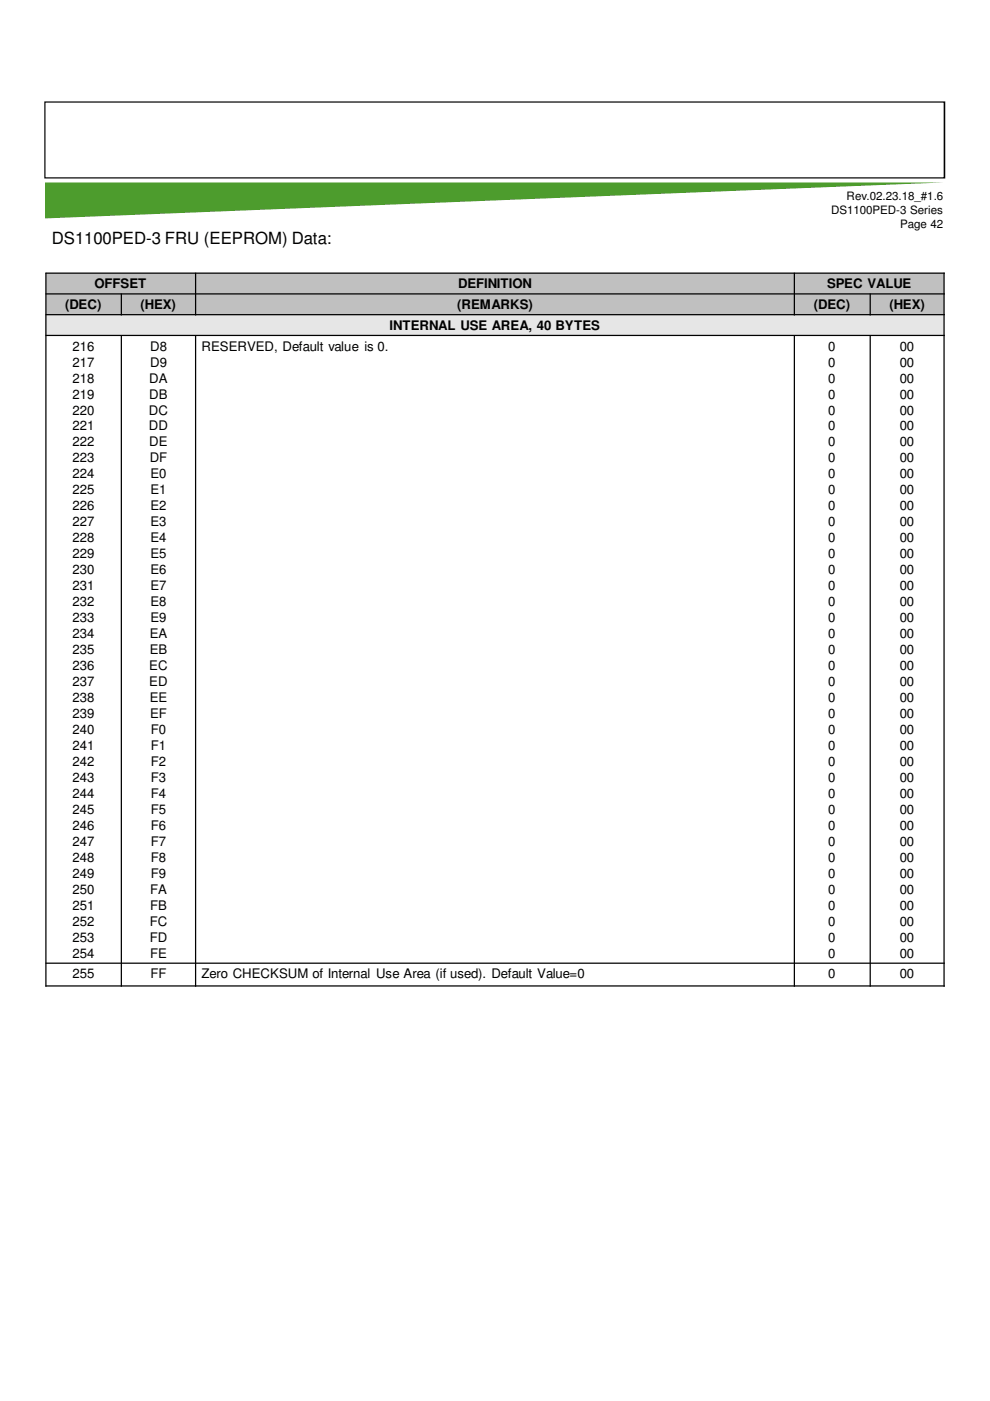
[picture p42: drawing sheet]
<svg xmlns="http://www.w3.org/2000/svg" width="210mm" height="297mm" viewBox="0 0 210 297" stroke-linecap="round" stroke-linejoin="round" font-family="sans-serif">
<defs><g id="words">
<text font-size="3.6" x="11" y="51.6">DS1100PED-3 FRU (EEPROM) Data:</text>
<g font-size="2.8">
<text x="13.8" y="65.5">(DEC)</text>
<text x="20.1" y="61.1">OFFSET</text>
<text x="29.8" y="65.5">(HEX)</text>
<text x="96.9" y="65.5">(REMARKS)</text>
<text x="97.2" y="61.1">DEFINITION</text>
<text x="172.6" y="65.5">(DEC)</text>
<text x="175.4" y="61.1">SPEC VALUE</text>
<text x="188.6" y="65.5">(HEX)</text>
<text x="82.6" y="69.9">INTERNAL USE AREA, 40 BYTES</text>
<text x="15.4" y="74.3">216</text>
<text x="15.4" y="77.7">217</text>
<text x="31.8" y="74.3">D8</text>
<text x="31.8" y="77.7">D9</text>
<text x="42.8" y="74.3">RESERVED, Default value is 0.</text>
<text x="175.7" y="74.3">0</text>
<text x="175.7" y="77.7">0</text>
<text x="190.8" y="74.3">00</text>
<text x="190.8" y="77.7">00</text>
<text x="15.4" y="81.1">218</text>
<text x="31.7" y="81.1">DA</text>
<text x="175.7" y="81.1">0</text>
<text x="190.8" y="81.1">00</text>
<text x="15.4" y="84.5">219</text>
<text x="15.4" y="87.9">220</text>
<text x="31.6" y="87.9">DC</text>
<text x="31.7" y="84.5">DB</text>
<text x="175.7" y="84.5">0</text>
<text x="175.7" y="87.9">0</text>
<text x="190.8" y="84.5">00</text>
<text x="190.8" y="87.9">00</text>
<text x="15.4" y="91.3">221</text>
<text x="15.4" y="94.7">222</text>
<text x="31.6" y="91.3">DD</text>
<text x="31.7" y="94.7">DE</text>
<text x="175.7" y="91.3">0</text>
<text x="175.7" y="94.7">0</text>
<text x="190.8" y="91.3">00</text>
<text x="190.8" y="94.7">00</text>
<text x="15.4" y="98">223</text>
<text x="15.4" y="101.4">224</text>
<text x="31.8" y="98">DF</text>
<text x="31.9" y="101.4">E0</text>
<text x="175.7" y="98">0</text>
<text x="175.7" y="101.4">0</text>
<text x="190.8" y="98">00</text>
<text x="190.8" y="101.4">00</text>
<text x="15.4" y="104.8">225</text>
<text x="31.9" y="104.8">E1</text>
<text x="175.7" y="104.8">0</text>
<text x="190.8" y="104.8">00</text>
<text x="15.4" y="108.2">226</text>
<text x="15.4" y="111.6">227</text>
<text x="31.9" y="108.2">E2</text>
<text x="31.9" y="111.6">E3</text>
<text x="175.7" y="108.2">0</text>
<text x="175.7" y="111.6">0</text>
<text x="190.8" y="108.2">00</text>
<text x="190.8" y="111.6">00</text>
<text x="15.4" y="115">228</text>
<text x="15.4" y="118.4">229</text>
<text x="31.9" y="115">E4</text>
<text x="31.9" y="118.4">E5</text>
<text x="175.7" y="115">0</text>
<text x="175.7" y="118.4">0</text>
<text x="190.8" y="115">00</text>
<text x="190.8" y="118.4">00</text>
<text x="15.4" y="121.8">230</text>
<text x="15.4" y="125.1">231</text>
<text x="31.9" y="121.8">E6</text>
<text x="31.9" y="125.1">E7</text>
<text x="175.7" y="121.8">0</text>
<text x="175.7" y="125.1">0</text>
<text x="190.8" y="121.8">00</text>
<text x="190.8" y="125.1">00</text>
<text x="15.4" y="128.5">232</text>
<text x="15.4" y="131.9">233</text>
<text x="31.9" y="128.5">E8</text>
<text x="31.9" y="131.9">E9</text>
<text x="175.7" y="128.5">0</text>
<text x="175.7" y="131.9">0</text>
<text x="190.8" y="128.5">00</text>
<text x="190.8" y="131.9">00</text>
<text x="15.4" y="135.3">234</text>
<text x="31.8" y="135.3">EA</text>
<text x="175.7" y="135.3">0</text>
<text x="190.8" y="135.3">00</text>
<text x="15.4" y="138.7">235</text>
<text x="15.4" y="142.1">236</text>
<text x="31.7" y="142.1">EC</text>
<text x="31.8" y="138.7">EB</text>
<text x="175.7" y="138.7">0</text>
<text x="175.7" y="142.1">0</text>
<text x="190.8" y="138.7">00</text>
<text x="190.8" y="142.1">00</text>
<text x="15.4" y="145.5">237</text>
<text x="15.4" y="148.8">238</text>
<text x="31.7" y="145.5">ED</text>
<text x="31.8" y="148.8">EE</text>
<text x="175.7" y="145.5">0</text>
<text x="175.7" y="148.8">0</text>
<text x="190.8" y="145.5">00</text>
<text x="190.8" y="148.8">00</text>
<text x="15.4" y="152.2">239</text>
<text x="15.4" y="155.6">240</text>
<text x="31.8" y="152.2">EF</text>
<text x="32" y="155.6">F0</text>
<text x="175.7" y="152.2">0</text>
<text x="175.7" y="155.6">0</text>
<text x="190.8" y="152.2">00</text>
<text x="190.8" y="155.6">00</text>
<text x="15.4" y="159">241</text>
<text x="32" y="159">F1</text>
<text x="175.7" y="159">0</text>
<text x="190.8" y="159">00</text>
<text x="15.4" y="162.4">242</text>
<text x="15.4" y="165.8">243</text>
<text x="32" y="162.4">F2</text>
<text x="32" y="165.8">F3</text>
<text x="175.7" y="162.4">0</text>
<text x="175.7" y="165.8">0</text>
<text x="190.8" y="162.4">00</text>
<text x="190.8" y="165.8">00</text>
<text x="15.4" y="169.2">244</text>
<text x="15.4" y="172.6">245</text>
<text x="32" y="169.2">F4</text>
<text x="32" y="172.6">F5</text>
<text x="175.7" y="169.2">0</text>
<text x="175.7" y="172.6">0</text>
<text x="190.8" y="169.2">00</text>
<text x="190.8" y="172.6">00</text>
<text x="15.4" y="175.9">246</text>
<text x="15.4" y="179.3">247</text>
<text x="32" y="175.9">F6</text>
<text x="32" y="179.3">F7</text>
<text x="175.7" y="175.9">0</text>
<text x="175.7" y="179.3">0</text>
<text x="190.8" y="175.9">00</text>
<text x="190.8" y="179.3">00</text>
<text x="15.4" y="182.7">248</text>
<text x="32" y="182.7">F8</text>
<text x="175.7" y="182.7">0</text>
<text x="190.8" y="182.7">00</text>
<text x="15.4" y="186.1">249</text>
<text x="15.4" y="189.5">250</text>
<text x="31.8" y="189.5">FA</text>
<text x="32" y="186.1">F9</text>
<text x="175.7" y="186.1">0</text>
<text x="175.7" y="189.5">0</text>
<text x="190.8" y="186.1">00</text>
<text x="190.8" y="189.5">00</text>
<text x="15.4" y="192.9">251</text>
<text x="15.4" y="196.3">252</text>
<text x="31.8" y="196.3">FC</text>
<text x="31.8" y="192.9">FB</text>
<text x="175.7" y="192.9">0</text>
<text x="175.7" y="196.3">0</text>
<text x="190.8" y="192.9">00</text>
<text x="190.8" y="196.3">00</text>
<text x="15.4" y="199.6">253</text>
<text x="15.4" y="203">254</text>
<text x="31.8" y="199.6">FD</text>
<text x="31.8" y="203">FE</text>
<text x="175.7" y="199.6">0</text>
<text x="175.7" y="203">0</text>
<text x="190.8" y="199.6">00</text>
<text x="190.8" y="203">00</text>
<text x="15.4" y="207.4">255</text>
<text x="31.9" y="207.4">FF</text>
<text x="42.8" y="207.4">Zero CHECKSUM of Internal Use Area (if used). Default Value=0</text>
<text x="175.7" y="207.4">0</text>
<text x="190.8" y="207.4">00</text>
</g>
<g font-size="2.5">
<text x="176.3" y="45.5">DS1100PED-3 Series</text>
<text x="179.6" y="42.5">Rev.02.23.18_#1.6</text>
<text x="190.9" y="48.4">Page 42</text>
</g>
</g></defs>
<path d="M9.6 38.7h190.6l-190.6 7.6z" fill="#4d9c2d"/>
<path d="M9.4 21.5h191.1v16.3h-191.1zM9.6 21.8l.1-.1v16l-.1-.1h190.7l-.1 .1v-16l.1 .1z" fill="#000"/>
<g fill="#c0c0c0">
<path d="M9.7 57.9h31.8v4.4h-31.8z" fill-rule="evenodd"/>
<path d="M41.5 57.9h127v4.4h-127z" fill-rule="evenodd"/>
<path d="M168.5 57.9h31.7v4.4h-31.7z" fill-rule="evenodd"/>
<path d="M9.7 62.3h16v4.4h-16z" fill-rule="evenodd"/>
<path d="M25.7 62.3h15.8v4.4h-15.8z" fill-rule="evenodd"/>
<path d="M41.5 62.3h127v4.4h-127z" fill-rule="evenodd"/>
<path d="M168.5 62.3h16.1v4.4h-16.1z" fill-rule="evenodd"/>
<path d="M184.6 62.3h15.6v4.4h-15.6z" fill-rule="evenodd"/>
</g>
<path d="M9.7 66.7h190.5v4.4h-190.5z" fill-rule="evenodd" fill="#e6e6e6"/>
<g fill="none" stroke="#000" stroke-width=".26">
<path d="M9.7 57.9h190.7M9.7 57.8v151.4M41.5 57.8v9.1M168.5 57.8v9.1M200.2 57.8v151.4M9.7 62.3h190.7M9.7 66.7h190.7M9.7 71.1h190.7M25.7 62.2v4.7M25.7 71v138.2M41.5 71v138.2M168.5 71v138.2"/>
<path d="M184.6 62.2v4.7M184.6 71v138.2M9.7 204.2h190.7M9.7 209h190.7"/>
</g>
<use href="#words"/>
</svg>
